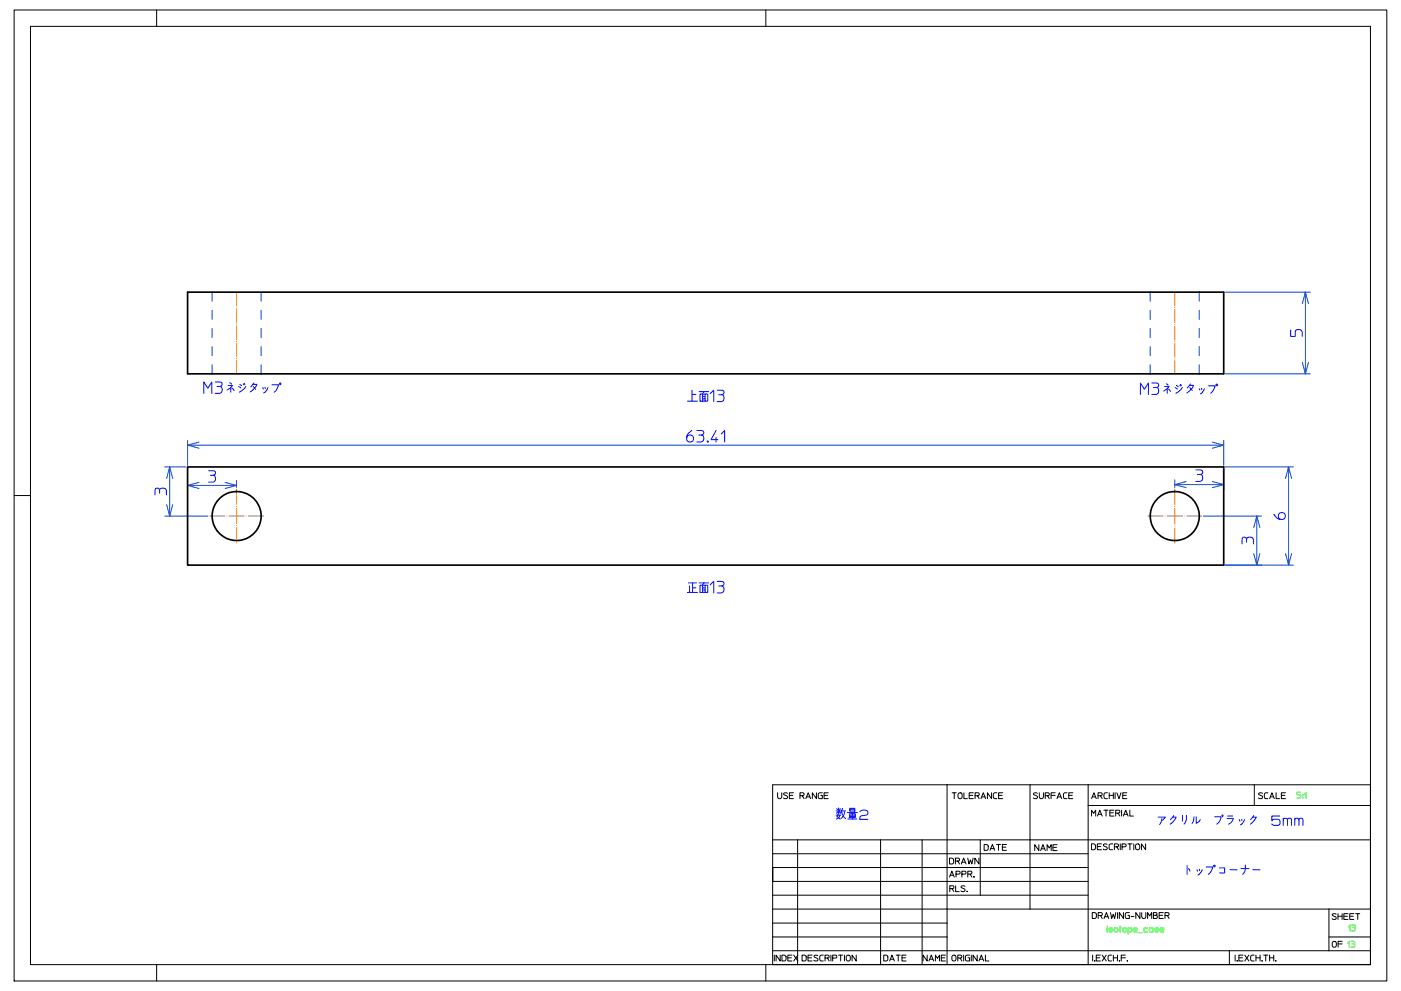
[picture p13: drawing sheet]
<svg xmlns="http://www.w3.org/2000/svg" width="420mm" height="297mm" viewBox="0 0 420 297" stroke-linecap="round" stroke-linejoin="round" font-family="sans-serif">
<path d="M352.2 87.6v24.4M70.9 112v-24.4" fill="none" stroke="#ff8000" stroke-width=".3" stroke-dasharray="4.1 .5 0 .5"/>
<path d="M63.6 87.6v24.4M344.8 87.6v24.4M78.3 112v-24.4M359.5 112v-24.4" fill="none" stroke="#0040cc" stroke-width=".3" stroke-dasharray="2.7 2.7"/>
<path d="M62.8 154.7h16.2M344.1 154.7h16.2M352.2 146.6v16.1M70.9 162.7v-16.1" fill="none" stroke="#ff8000" stroke-width=".3" stroke-dasharray="4.6 .6 0 .6"/>
<g fill="none" stroke="#00f" stroke-width=".3">
<path d="M386.9 98.9v1.9h1.4v-1.3a1.1 1.1 0 0 1 1-.7 1.1 1.1 0 0 1 1.1 .7v1.3M61.1 117.9v-3.4l1.2 1.8 1.2-1.8v3.4M64.5 114.5h1.8a.68 .68 0 0 1 .3 .8 .68 .68 0 0 1-.7 .5 1.09 1.09 0 0 1 .7 1.1 1.09 1.09 0 0 1-.8 1h-1.3M65.1 115.8h.8M68.4 115.5h1.3l-1.6 1.4M68.9 114.7l.5 .4M69.2 116.2v1.3M69.5 116.3l.7 .7M71.5 115.8l.7 .5M71.9 115.2l.6 .4M73 115.1l.2 .3M73.2 114.9l.2 .3"/>
<path d="M73.7 115.8l-.5 .7-1.4 1M75.8 115.2h1.2l-.3 .8-1.7 1.5M75.9 115.8l.8 .9M76.1 114.8l-.9 1.2M78.8 116.2l.2 .4M79.4 116.1l.2 .4M80.3 116.2l-.7 1.3-.5 .3M81.5 115.3h2l-.7 1.7-.6 .5M83.8 114.9h.4v.3l-.2 .1zM207.5 118.2h1.1M207.5 116.9v3.3M209.6 117.4h2.8"/>
<path d="M209.9 118.1h2.3v2.1h-2.3zM210.6 118.1v2.1M210.6 119.5h.8M210.6 118.8h.8M211.1 117.4l-.6 .7M211.4 118.1v2.1M212.9 118l1.1-1.1v3.5M215 116.9h1.3l.7 .3v.8l-.6 .3a1.08 1.08 0 0 1 .7 1.1 1.08 1.08 0 0 1-.8 1h-1.3M215.5 118.3h.9M341.9 118.2v-3.4l1.2 1.9 1.2-1.9v3.4M345.3 114.8h1.3l.7 .2v.8l-.6 .3a1.1 1.1 0 0 1 .7 1.1 1.1 1.1 0 0 1-.8 1h-1.3M345.8 116.1h.9"/>
<path d="M349.1 115.8h1.4l-1.6 1.4M349.6 115l.6 .4M349.9 116.5v1.4M350.3 116.6l.6 .7M352.3 116.1l.7 .5M352.7 115.5l.5 .4M353.7 115.4l.3 .3M353.9 115.2l.3 .3M354.5 116.1l-.5 .7-1.5 1.1M356.6 115.5h1.2l-.4 .8-1.6 1.5M356.7 116.1l.7 .9M356.9 115.1l-1 1.2"/>
<path d="M359.5 116.5l.2 .4M360.2 116.4l.1 .4M361.1 116.5l-.8 1.3-.5 .3M362.3 115.6h2l-.8 1.7-.6 .6M364.7 115.1l.3 .1-.3 .4zM206.1 120.2h3M207.4 129a2.24 2.24 0 0 0-1.3 3.2 1.05 1.05 0 0 0 1.6-.1 1.05 1.05 0 0 0-.4-1.6 1.05 1.05 0 0 0-1.5 .8M208.9 129l1.7 .1a.68 .68 0 0 1 .4 .8 .68 .68 0 0 1-.7 .5 1.09 1.09 0 0 1 .7 1 1.09 1.09 0 0 1-.8 1.1h-1.3M209.4 130.4h.9M212 132.2h.3v.3h-.3zM212.2 132.4h.1M214.7 129l-1.6 2.8h2.1"/>
<path d="M214.7 131.1v1.4M216.2 130.1l1-1.1v3.5M46.5 148.3v-1.3l.2-.6h.8l.3 .6a1.08 1.08 0 0 1 1.1-.7 1.08 1.08 0 0 1 1 .7v1.3M47.8 147v.8M62.5 141.1h1.3l.7 .2v.8l-.6 .3a1.08 1.08 0 0 1 .7 1.1 1.08 1.08 0 0 1-.8 1h-1.3M63.1 142.4h.8M358.5 140.8h1.3l.7 .3v.8l-.6 .3a1.1 1.1 0 0 1 .7 1.1 1.1 1.1 0 0 1-.8 1h-1.3M359 142.2h.9M381.9 154.1a2.23 2.23 0 0 0 3.2 1.3 1.05 1.05 0 0 0-.1-1.6 1.05 1.05 0 0 0-1.6 .4 1.05 1.05 0 0 0 .7 1.5M206.1 177.5h3M206.4 174.7h2.4M206.7 175.6v1.9"/>
<path d="M207.6 176.2h1M207.6 174.7v2.8M209.6 174.7h2.8M209.9 175.4h2.3v2.1h-2.3zM210.6 175.4v2.1M210.6 176.2h.8M210.6 176.8h.8M211.1 174.7l-.6 .7M211.4 175.4v2.1M212.9 175.3l1.1-1.1v3.5M215 174.2h1.3l.7 .3v.8l-.6 .3a1.1 1.1 0 0 1 .7 1.1 1.1 1.1 0 0 1-.8 1h-1.3M215.5 175.6h.9"/>
<path d="M372.4 163v-1.7a.68 .68 0 0 1 .8-.3 .68 .68 0 0 1 .5 .7 1.09 1.09 0 0 1 1.1-.8 1.09 1.09 0 0 1 1 .8v1.3M373.7 161.7v.8M250.6 244.3h1.5M250.6 243h1.5M250.9 242.4l.2 .3M250.9 244.7l1 .8M251.3 243.9l-.4 .9M251.4 243l-.7 .7M251.4 242.1v1.8M251.6 243.2l.3 .5M251.7 244.3l-.5 .9-.5 .3M251.9 242.4l-.2 .4"/>
<path d="M252.3 243.3l.6 1.5 .6 .6M252.3 243h1.2M252.6 242.2l-.6 1.5M253.2 243.2l-.2 .9-.9 1.3M254 243.5h3M254.1 245.5h2.8M254.5 245h2M254.7 243.9h1.7v.8h-1.7zM254.7 244.3h1.7M254.7 242.2h1.6v.9h-1.6zM254.7 242.7h1.6M255.5 243.9v1.6"/>
<path d="M257.8 243.3a1.52 1.52 0 0 1 2.4 0l-.1 .8-2.2 .6-.2 .9h2.5M347.2 244.9h2.2l-.9 1M348.3 245.3l-.7 1.9M351.5 244.9h1.1l-.5 .8-1.3 1.3M351.9 244.4l-1 1.2M354.5 244.4v1.7M355.7 244.4v1.2l-.7 1.4M355.9 259.4v2.6M357.9 244.8l-.2 1.5-.3 .5M358.6 244.8v1.9l.8-.4 .5-.7M361.6 259.8h2l-.8 1.7-.5 .5M363.9 259.4h.4v.3l-.2 .1z"/>
<path d="M364.1 244.8h2l-.6 1.6-.7 .6M366.3 244.4l.2 .4M366.4 244.2l.3 .4M367.8 245.3h1.9l-.7 1.3-.7 .4M368.1 244.6h1.4M371.5 245.6l.2 .5M372.3 245.5v.5M373.1 245.6l-.8 1.3-.4 .3M373.3 259.3l-.2 2-.5 .7M375.5 244.9h1.1l-.5 .8-1.3 1.3M375.8 244.4l-.9 1.2M383.6 244.6h-2.3v1.4l.7-.5h1.1l.5 .4a.98 .98 0 0 1-.5 1.5h-1.1l-.7-.5"/>
<path d="M384.7 245.7l.2-.4 .3-.1 .6 .1 .2 .4M384.7 245.2v2.2M386 247.4v-1.7v-.3l.4-.2 .7 .2 .1 2M388.2 245.7v-.3l.4-.2 .6 .1 .2 .4M388.2 245.2v2.2M389.4 247.4v-1.7a.6 .6 0 0 1 .6-.5 .6 .6 0 0 1 .6 .5v1.7M356.3 260.3l.5 .8M358.8 260.7l.2 .4M359.6 260.5v.4M360.4 260.7l-.8 1.2-.4 .4M365.5 260.1h1.6v1.5h-1.5M368.8 260.5l2 .2"/>
<path d="M372 260.3h2.4M375.6 260.5l2.1 .2"/>
</g>
<g fill="none" stroke="#0040cc" stroke-width=".3">
<path d="M367.3 87.6h25.5M390.4 91l.9-3.4 1 3.4M391.3 87.6v24.4M367.3 112h25.5M390.4 108.6l.9 3.4 1-3.4M49.4 139.9h6.3M50.9 139.9v14.8M56.2 132v7.5M56.2 133.4h310.7M59.7 132.5l-3.5 .9 3.5 .9M363.4 132.5l3.5 .9-3.5 .9M366.9 132v7.5"/>
<path d="M367.3 139.9h20.4M386.3 139.9v29.5M49.4 154.7h12.9M50 151.2l.9 3.5 .9-3.5M50 143.4l.9-3.5 .9 3.5M56.2 145.5h14.7M56.2 140.4v6.6M59.7 144.6l-3.5 .9 3.5 .9M67.5 144.6l3.4 .9-3.4 .9M70.9 144v2.1M352.2 145.2h14.7M352.2 143.8v2.3"/>
<path d="M355.6 144.3l-3.4 .9 3.4 1M360.8 154.7h17.4M363.4 144.3l3.5 .9-3.5 1M366.9 140.4v6.3M375.8 158.1l1-3.4 .9 3.4M376.8 154.7v14.7M385.4 143.4l.9-3.5 .9 3.5M367.3 169.4h20.4M375.8 165.9l1 3.5 .9-3.5M385.4 165.9l.9 3.5 .9-3.5"/>
</g>
<g fill="none" stroke="#000" stroke-width=".5">
<path d="M56.2 87.6h310.7v24.4h-310.7zM56.2 139.9h310.7v29.5h-310.7z"/>
<circle cx="70.9" cy="154.7" r="7.3"/>
<circle cx="352.2" cy="154.7" r="7.3"/>
</g>
<g fill="none" stroke="#000" stroke-width=".3">
<path d="M4.2 3h411.5v291h-411.5zM9.1 7.9h401.7v281.2h-401.7zM47 3v4.9M229.6 3v4.9M4.2 148.5h4.9M233.1 237.6v1.2a.62 .62 0 0 0 .6 .6 .62 .62 0 0 0 .7-.6v-1.2M236.1 237.8a.63 .63 0 0 0-.7-.2 .63 .63 0 0 0-.5 .5l.9 .4a.48 .48 0 0 1 .3 .7 .48 .48 0 0 1-.7 .2l-.5-.3M236.6 238.4h1.1M237.9 237.6h-1.3v1.8h1.3M239.8 238.5v.9M240.5 238.5h-.7v-.9h.9a.45 .45 0 0 1 .4 .5 .45 .45 0 0 1-.6 .4l.6 .9M241.6 239.4l.7-1.8 .7 1.8"/>
<path d="M241.8 238.8h1M244.8 237.6v1.8l-1.3-1.8v1.8M246.5 237.6h-.9l-.3 .5 .1 1 1.1 .3v-1h-.4M247.1 238.4h1M248.3 237.6h-1.2v1.8h1.2M283.9 235.2v37.2h-52.3v4.2M285.4 237.6h.7v1.8M286.1 237.6h.6M287.3 237.8a.62 .62 0 0 1 .7-.2 .62 .62 0 0 1 .4 .5v.7a.62 .62 0 0 1-.6 .6 .62 .62 0 0 1-.6-.6zM289 237.6v1.8h1M290.5 238.4h1.1M291.8 237.6h-1.3v1.8h1.3"/>
<path d="M292.3 238.5v.9M293 238.5h-.7v-.9h.9a.45 .45 0 0 1 .3 .5 .45 .45 0 0 1-.5 .4l.5 .9M294.1 239.4l.7-1.8 .7 1.8M294.3 238.8h1M297.3 237.6v1.8l-1.3-1.8v1.8M298.8 237.6h-.7l-.3 .5 .1 1 .9 .3M299.4 238.4h1M300.6 237.6h-1.2v1.8h1.2M308.8 235.2h-77.2v16.5M311 237.8a.61 .61 0 0 0-.7-.2 .61 .61 0 0 0-.4 .5l.9 .4a.44 .44 0 0 1 .2 .5 .44 .44 0 0 1-.4 .4l-.8-.3M311.6 237.6v1.2a.62 .62 0 0 0 .6 .6 .62 .62 0 0 0 .6-.6v-1.2M313.3 238.5v.9"/>
<path d="M314 238.5h-.7v-.9h.8a.45 .45 0 0 1 .5 .5 .45 .45 0 0 1-.6 .4l.6 .9M315.1 238.4h1.2M316.3 237.6h-1.2v1.8M316.9 239.4l.7-1.8 .7 1.8M317.1 238.8h.9M319.9 237.6h-.8l-.3 .5 .1 1 1 .3M320.4 238.4h1.1M321.6 237.6h-1.2v1.8h1.2M326.2 235.2h-17.4v16.5M326.2 235.2h49.8v6.2M326.2 235.2v53.9M327.2 239.4l.7-1.8 .7 1.8"/>
<path d="M327.5 238.8h.9M329.2 238.5v.9M329.9 238.5h-.7v-.9h.8a.45 .45 0 0 1 .4 .5 .45 .45 0 0 1-.5 .4l.5 .9M332 237.6h-.7l-.4 .5 .1 1 1 .3M332.5 237.6v1.8M332.5 238.4h1.3M333.8 237.6v1.8M334.3 237.6v1.8M334.8 237.6l.7 1.8 .6-1.8M336.6 238.4h1M337.8 237.6h-1.2v1.8h1.2M376 235.2h34.8"/>
<path d="M378.5 237.8a.6 .6 0 0 0-.7-.3 .6 .6 0 0 0-.4 .6l.8 .4a.45 .45 0 0 1 .3 .5 .45 .45 0 0 1-.5 .4l-.7-.3M380.1 237.6h-.8l-.3 .5 .1 1 1 .3M380.6 239.4l.7-1.8 .7 1.8M380.9 238.8h.9M382.6 237.6v1.8h1M384.1 238.4h1.1M385.4 237.6h-1.3v1.8h1.3M231.6 251.7v4.2h94.6M231.6 255.9v16.5M231.6 251.7h32.4M231.6 260h94.6M239.1 251.7v37.4"/>
<path d="M264 251.7v37.4h-24.9M264 251.7h12.4v37.4h-12.4M276.4 251.7h17.5M284.7 257.2h.7l.5 .3v.9l-.2 .4-1 .1zM286.4 258.1v.8M287.1 258.1h-.7v-.9h.9a.45 .45 0 0 1 .4 .5 .45 .45 0 0 1-.6 .4l.6 .8M288.2 258.9l.7-1.7 .7 1.7M288.4 258.4h1M290.1 257.2l.4 1.7 .4-1.2 .5 1.2 .3-1.7M293.5 257.2v1.7l-1.3-1.7v1.7M295 253.1h.7l.5 .3 .1 .9-.2 .4-1.1 .1zM296.8 254.8l.7-1.7 .7 1.7"/>
<path d="M297 254.3h1M298.7 253.1h.6v1.7M299.3 253.1h.7M300.5 253.9h1.1M301.7 253.1h-1.2v1.7h1.2M308.8 251.7h-14.9v16.6M308.8 251.7h102M308.8 251.7v20.7M311.4 253.1v1.8l-1.2-1.8v1.8M312 254.9l.7-1.8 .7 1.8M312.2 254.4h1M313.9 254.9v-1.8l.6 1 .6-1v1.8"/>
<path d="M315.7 254h1M316.9 253.1h-1.2v1.8h1.2M326.2 241.4h84.6M327.2 252.9h.7l.5 .4v.8l-.3 .5-.9 .1zM327.2 244.6v-1.8l.7 1 .6-1v1.8M329 253.7h1M329 244.6l.7-1.8 .7 1.8M329.2 244h1M330.2 252.9h-1.2v1.8h1.2M330.9 242.8h.7v1.8M331.6 242.8h.6M331.9 253.1a.63 .63 0 0 0-.7-.2 .63 .63 0 0 0-.4 .5l.9 .5a.42 .42 0 0 1 .3 .5 .42 .42 0 0 1-.5 .3l-.8-.2"/>
<path d="M332.7 243.6h1.1M333.6 252.9l-.8 .1-.3 .4 .1 1.1 1 .2M333.9 242.8h-1.2v1.8h1.2M334.1 253.8v.9M334.5 243.7v.9M334.8 253.8h-.7v-.9h.8a.45 .45 0 0 1 .4 .5 .45 .45 0 0 1-.5 .4l.5 .9M335.2 243.7h-.7v-.9h.8a.45 .45 0 0 1 .4 .5 .45 .45 0 0 1-.5 .4l.5 .9M335.8 252.9v1.8M336.2 242.8v1.8M336.4 253.8h.8a.44 .44 0 0 0 .4-.5 .44 .44 0 0 0-.4-.4h-.8v1.8M336.8 244.6l.7-1.8 .7 1.8M337 244h1"/>
<path d="M338.1 252.9h.6v1.8M338.7 242.8v1.8h1.1M338.7 252.9h.7M339.9 252.9v1.8M340.6 253a.64 .64 0 0 1 1.1 .4v.7a.62 .62 0 0 1-.7 .6 .62 .62 0 0 1-.6-.6zM343.4 252.9v1.8l-1.2-1.8v1.8M231.6 276.6v4.2h52.3M231.6 264.1v-4.1v4.1M231.6 276.6h52.3M231.6 264.2h94.6M231.6 268.3h94.6M284.7 262.9l.7-1.8 .7 1.8"/>
<path d="M284.7 266.3v.9M284.9 262.3h1M285.4 266.3h-.7v-.8h.9a.45 .45 0 0 1 .4 .5 .45 .45 0 0 1-.6 .3l.6 .9M286.5 265.5v1.7h1M286.6 262h.8a.44 .44 0 0 0 .4-.5 .44 .44 0 0 0-.4-.4h-.8v1.8M288.4 262h.8a.44 .44 0 0 0 .4-.5 .44 .44 0 0 0-.4-.4h-.8v1.8M289.3 265.6a.63 .63 0 0 0-.7-.2 .63 .63 0 0 0-.5 .6l.9 .4a.48 .48 0 0 1 .3 .6 .48 .48 0 0 1-.7 .2l-.5-.2M289.8 267.1l.2 .1zM289.9 267.2h.1M290.1 262v.9M290.8 262h-.7v-.9h.9a.45 .45 0 0 1 .4 .5 .45 .45 0 0 1-.6 .4l.6 .9M291.9 262.7l.1 .2z"/>
<path d="M292 262.8h.1M327.4 273.5l1.2 .2 .1 1-.4 .5-.9 .1zM329.2 274.4v.9M329.9 274.4h-.7v-.9h.9a.45 .45 0 0 1 .3 .5 .45 .45 0 0 1-.5 .4l.5 .9M331 275.3l.7-1.8 .7 1.8M331.2 274.7h1M332.9 273.5l.4 1.8 .4-1.3 .5 1.3 .3-1.8M335 273.5v1.8M336.8 273.5v1.8l-1.2-1.8v1.8M338.6 273.5h-1l-.3 .5 .1 1.1 1.2 .2v-1h-.5M339.1 274.7h.9M341.7 273.5v1.8l-1.2-1.8v1.8"/>
<path d="M342.3 273.5v1.2a.62 .62 0 0 0 .6 .6 .62 .62 0 0 0 .6-.6v-1.2M344 275.3v-1.8l.7 1 .6-1v1.8M345.8 274.3h.7a.48 .48 0 0 1 .5 .4 .48 .48 0 0 1-.4 .6h-.8v-1.8l1 .2v.5l-.3 .1M347.5 274.3h1M348.7 273.5h-1.2v1.8h1.2M349.2 274.4v.9M350 274.4h-.8v-.9h.9a.45 .45 0 0 1 .4 .5 .45 .45 0 0 1-.5 .4l.5 .9M398.4 272.4v12.5M400.5 274a.6 .6 0 0 0-.6-.2 .6 .6 0 0 0-.4 .5l.8 .4a.43 .43 0 0 1 .3 .6 .43 .43 0 0 1-.5 .3l-.8-.3M401.1 273.8v1.8M401.1 274.6h1.2M402.3 273.8v1.8"/>
<path d="M402.9 274.6h1M404.1 273.8h-1.2v1.8h1.2M404.6 274.6h1.1M405.9 273.8h-1.3v1.8h1.3M406.4 273.8h.6v1.8M407 273.8h.6M47 289.1v4.9M229.6 289.1v4.9M231.6 280.8v8.3h7.5M231.6 284.9h179.2M232.1 286.2v1.8M233.9 286.2v1.8l-1.2-1.8v1.8"/>
<path d="M234.4 286.2h.7l.5 .4 .1 .9-.4 .5h-.9zM236.2 287.1h1M237.4 286.2h-1.2v1.8h1.2M237.9 286.2l1.3 1.8M239.2 286.2l-1.3 1.8M240.5 286.2h.7l.5 .4v.9l-.2 .4-1 .1zM242.2 287.1h1.1M243.5 286.2h-1.3v1.8h1.3M245.2 286.4a.62 .62 0 0 0-.7-.2 .62 .62 0 0 0-.4 .6l.9 .4a.43 .43 0 0 1 .2 .5 .43 .43 0 0 1-.4 .3l-.8-.2M246.8 286.2l-.9 .2-.2 .4 .2 1.1 .9 .1M247.3 287.1v.9M248 287.1h-.7v-.9h.9a.45 .45 0 0 1 .4 .6 .45 .45 0 0 1-.6 .3l.6 .9"/>
<path d="M249.1 286.2v1.8M249.6 287.1h.9a.44 .44 0 0 0 .4-.4 .44 .44 0 0 0-.4-.5h-.9v1.8M251.4 286.2h.6v1.8M252 286.2h.6M253.2 286.2v1.8M253.9 286.4a.64 .64 0 0 1 1 .4v.7a.62 .62 0 0 1-.6 .5 .62 .62 0 0 1-.6-.5zM256.7 286.2v1.8l-1.3-1.8v1.8M264.9 286.2h.7l.5 .4 .1 .9-.2 .4-1.1 .1zM266.7 288l.7-1.8 .7 1.8M266.9 287.5h1M268.6 286.2h.7v1.8M269.3 286.2h.6"/>
<path d="M270.4 287.1h1.1M271.6 286.2h-1.2v1.8h1.2M276.4 289.1h49.8M278 286.2v1.8l-1.3-1.8v1.8M278.5 288l.7-1.8 .7 1.8M278.7 287.5h1M280.4 288v-1.8l.7 1 .6-1v1.8M282.2 287.1h1M283.4 286.2h-1.2v1.8h1.2M285.6 286.4a.64 .64 0 0 1 1 .4v.7a.62 .62 0 0 1-.6 .5 .62 .62 0 0 1-.6-.5zM287.1 287.1v.9M287.8 287.1h-.7v-.9h.8a.45 .45 0 0 1 .5 .5 .45 .45 0 0 1-.6 .4l.6 .9"/>
<path d="M288.9 286.2v1.8M290.7 286.2l-1 .1-.3 .5 .1 1 1.2 .2v-.9h-.5M291.2 286.2v1.8M292.9 286.2v1.8l-1.2-1.8v1.8M293.5 288l.7-1.8 .7 1.8M293.7 287.5h.9M295.4 286.2v1.8h1.1M327.6 286.2v1.8M328.1 287.9l.1 .1zM328.2 288h.1M328.6 287.1h1.1M329.9 286.2h-1.3v1.8h1.3"/>
<path d="M330.4 286.2l1.2 1.8M331.6 286.2l-1.2 1.8M333.2 286.2l-.8 .2-.2 .4 .2 1.1 .8 .1M333.8 286.2v1.8M333.8 287.1h1.2M335 286.2v1.8M335.5 287.9l.2 .1zM335.6 288h.1M336.1 287.1h1.3M337.4 286.2h-1.3v1.8M338 288h.1M368.5 284.9v4.2h-42.3"/>
<path d="M368.5 289.1h42.3M370.3 286.2v1.8M370.8 287.9l.1 .1zM370.9 288h.1M371.4 287.1h1.1M372.6 286.2h-1.2v1.8h1.2M373.2 286.2l1.2 1.8M374.4 286.2l-1.2 1.8M376 286.2l-.8 .1-.3 .5 .1 1 1 .2M376.5 286.2v1.8M376.5 287.1h1.3M377.8 286.2v1.8"/>
<path d="M378.4 288h.1M378.8 286.2h.6v1.8M379.4 286.2h.7M380.6 286.2v1.8M380.6 287.1h1.2M381.8 286.2v1.8M382.4 287.9l.1 .1zM382.4 288h.1M398.4 280.8h12.4v-8.4h-126.9v16.7M399.6 282.3a.61 .61 0 0 1 .6-.2 .61 .61 0 0 1 .4 .5v.7a.62 .62 0 0 1-.6 .6 .62 .62 0 0 1-.6-.6zM401.1 282.9h1.3M402.4 282.1h-1.3v1.8"/>
</g>
<g fill="none" stroke="#0f0" stroke-width=".35">
<path d="M389.9 237.5h-1v.7h.6a.55 .55 0 0 1 .4 .5 .55 .55 0 0 1-.4 .5h-.6M390.5 239l.1 .1zM390.5 238.2l.1 .1zM390.5 239.1h.1M390.5 238.3h.1M391 238l.5-.5v1.7M331.9 277.6h.1M331.9 278.1v1.2M333.5 278.3a.48 .48 0 0 0-.6-.3 .48 .48 0 0 0-.3 .6l.9 .2a.53 .53 0 0 1-.4 .6 .53 .53 0 0 1-.6-.4M334.2 278.2h.8l.1 .8a.56 .56 0 0 1-.5 .3 .56 .56 0 0 1-.6-.3zM335.6 278.1h.5M335.8 277.6v1.7"/>
<path d="M336.8 278.2h.7l.2 .8a.56 .56 0 0 1-.6 .3 .56 .56 0 0 1-.5-.3zM338.2 279.3l1-.2-.1-.9-.9-.1v1.8M339.8 278.7h1.1a.55 .55 0 0 0-.5-.6 .55 .55 0 0 0-.6 .3v.7l1.1 .2M341.4 279.5h1M344 278.1h-.8l-.2 .3v.7l1 .2M345.6 279l-.4 .3-.6-.1v-1l1-.1 .1 1.2M347.3 278.3a.48 .48 0 0 0-.6-.3 .48 .48 0 0 0-.3 .6l.8 .2a.53 .53 0 0 1-.4 .6 .53 .53 0 0 1-.6-.4M347.8 278.7h1.1a.55 .55 0 0 0-.5-.6 .55 .55 0 0 0-.6 .3l.1 .8 1 .1M404.2 277.8l.5-.6v1.8M405.3 277.2l1 .2v.4l-.3 .2a.56 .56 0 0 1 .3 .5 .56 .56 0 0 1-.4 .5h-.6M405.6 278h.4M404 282.6l.5-.5v1.8"/>
<path d="M405.1 282.1l1 .2v.3l-.3 .2a.56 .56 0 0 1 .3 .6 .56 .56 0 0 1-.4 .5h-.6M405.3 282.8h.5"/>
</g>
</svg>
